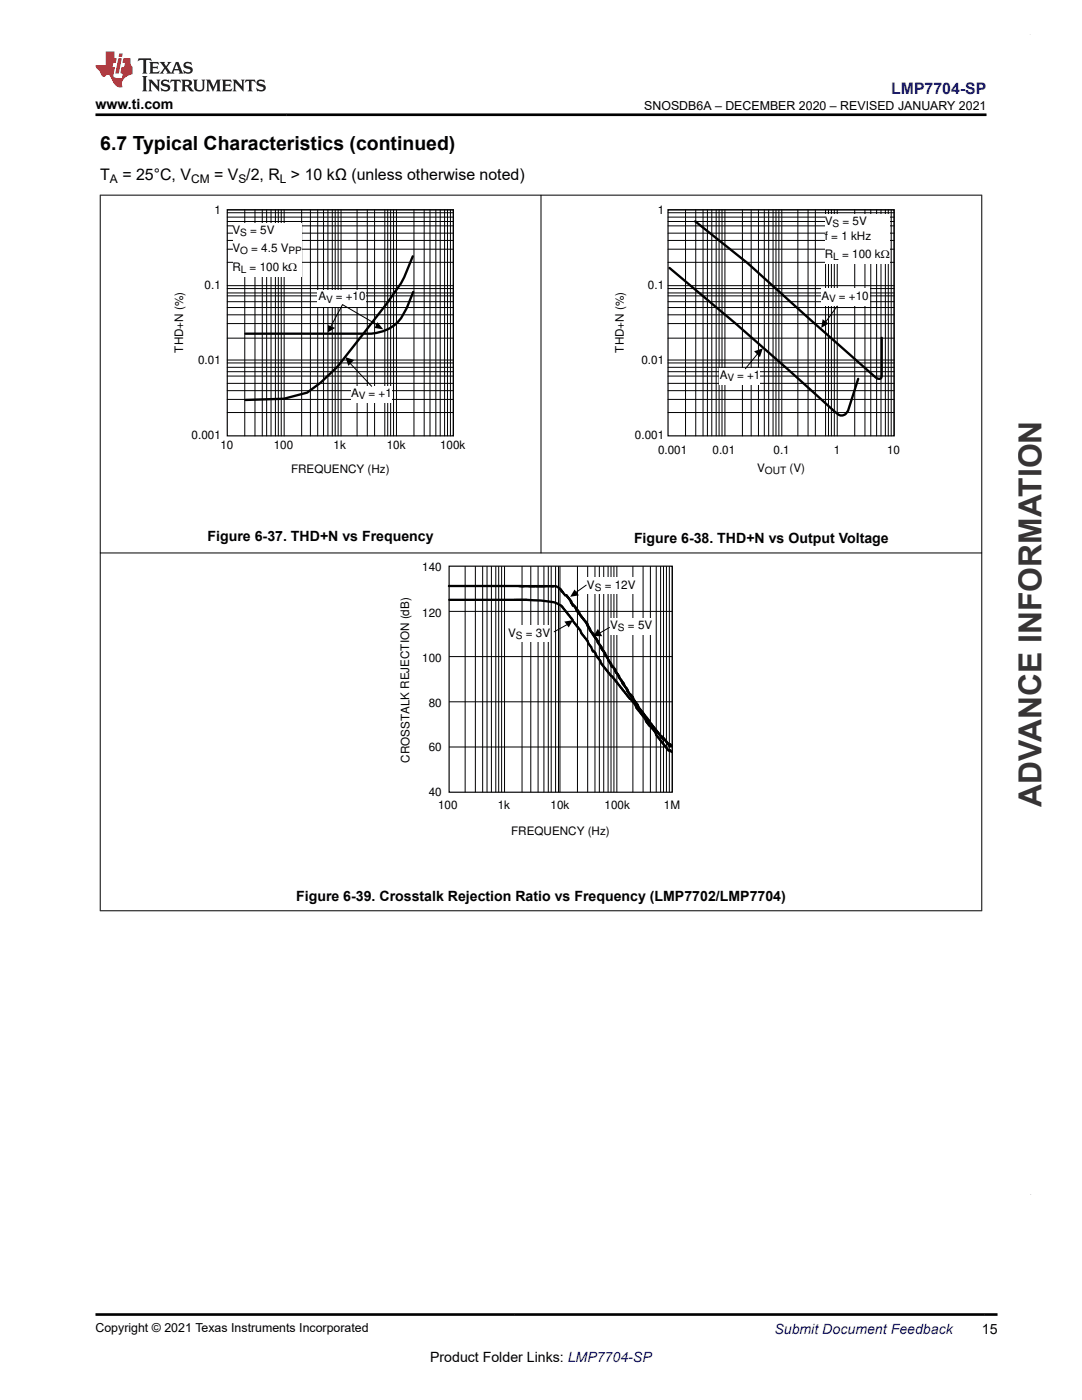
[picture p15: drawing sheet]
<svg xmlns="http://www.w3.org/2000/svg" width="216mm" height="279mm" viewBox="0 0 216 279" stroke-linecap="round" stroke-linejoin="round" font-family="sans-serif">
<defs><g id="words">
<text font-size="6.3" fill="#373435" x="207.8" y="161" transform="rotate(-90 207.8 161)">ADVANCE INFORMATION</text>
<text font-size="3.9" x="20" y="29.9">6.7 Typical Characteristics (continued)</text>
<text font-size="3.2" fill="#00f" x="177.8" y="18.7">LMP7704-SP</text>
<g font-size="3.2">
<text x="20" y="35.8">T</text>
<text x="24.4" y="35.8">= 25°C, V</text>
<text x="42.7" y="35.8">= V /2, R &gt; 10 kΩ (unless otherwise noted)</text>
</g>
<g font-size="2.8">
<text x="19" y="21.8">www.ti.com</text>
<text x="41.4" y="108.1">Figure 6-37. THD+N vs Frequency</text>
<text x="126.5" y="108.4">Figure 6-38. THD+N vs Output Voltage</text>
<text x="59.1" y="179.8">Figure 6-39. Crosstalk Rejection Ratio vs Frequency (LMP7702/LMP7704)</text>
<text x="195.9" y="266.1">15</text>
<text x="85.8" y="271.7">Product Folder Links: LMP7704-SP</text>
</g>
<text font-size="2.8" fill="#00f" x="154.5" y="266.2">Submit Document Feedback</text>
<g font-size="2.5">
<text x="128.5" y="21.9">SNOSDB6A – DECEMBER 2020 – REVISED JANUARY 2021</text>
<text x="19.1" y="265.9">Copyright © 2021 Texas Instruments Incorporated</text>
</g>
<g font-size="2.4">
<text x="21.9" y="36.5">A</text>
<text x="38.1" y="36.5">CM</text>
<text x="47.6" y="36.5">S</text>
<text x="55.9" y="36.5">L</text>
</g>
<g font-size="2.3">
<text x="42.8" y="42.6">1</text>
<text x="46.4" y="46.6">V</text>
<text x="49.9" y="46.6">= 5V</text>
<text x="131.2" y="42.6">1</text>
<text x="164.6" y="44.9">V</text>
<text x="164.6" y="48">f = 1 kHz</text>
<text x="168.1" y="44.9">= 5V</text>
<text x="46.4" y="50.3">V</text>
<text x="50.1" y="50.3">= 4.5 V</text>
<text x="164.6" y="51.5">R</text>
<text x="168" y="51.5">= 100 k:</text>
<text x="40.8" y="57.6">0.1</text>
<text x="46.4" y="54.1">R</text>
<text x="49.8" y="54.1">= 100 k:</text>
<text x="63.5" y="59.9">A</text>
<text x="67" y="59.9">= +10</text>
<text x="129.3" y="57.6">0.1</text>
<text x="163.9" y="59.9">A</text>
<text x="167.4" y="59.9">= +10</text>
<text x="36.5" y="70.4" transform="rotate(-90 36.5 70.4)">THD+N (%)</text>
<text x="124.5" y="70.4" transform="rotate(-90 124.5 70.4)">THD+N (%)</text>
<text x="39.5" y="72.6">0.01</text>
<text x="128" y="72.6">0.01</text>
<text x="143.6" y="75.7">A</text>
<text x="147.1" y="75.7">= +1</text>
<text x="70.1" y="79.2">A</text>
<text x="73.5" y="79.2">= +1</text>
<text x="38.2" y="87.6">0.001</text>
<text x="44" y="89.5">10</text>
<text x="54.6" y="89.6">100</text>
<text x="66.6" y="89.6">1k</text>
<text x="77.2" y="89.6">10k</text>
<text x="87.8" y="89.6">100k</text>
<text x="126.7" y="87.6">0.001</text>
<text x="58.1" y="94.4">FREQUENCY (Hz)</text>
<text x="131.3" y="90.6">0.001</text>
<text x="142.2" y="90.7">0.01</text>
<text x="151.1" y="94.2">V</text>
<text x="154.3" y="90.7">0.1</text>
<text x="157.5" y="94.2">(V)</text>
<text x="166.3" y="90.7">1</text>
<text x="177" y="90.7">10</text>
<text x="84.2" y="113.9">140</text>
<text x="117.1" y="117.5">V</text>
<text x="120.7" y="117.5">= 12V</text>
<text x="84.2" y="123.1">120</text>
<text x="121.8" y="125.5">V</text>
<text x="125.3" y="125.5">= 5V</text>
<text x="101.4" y="127.1">V</text>
<text x="104.9" y="127.1">= 3V</text>
<text x="84.2" y="132.1">100</text>
<text x="85.5" y="141.1">80</text>
<text x="85.5" y="149.9">60</text>
<text x="81.7" y="152.2" transform="rotate(-90 81.7 152.2)">CROSSTALK REJECTION (dB)</text>
<text x="85.5" y="158.8">40</text>
<text x="87.4" y="161.5">100</text>
<text x="99.3" y="161.5">1k</text>
<text x="109.9" y="161.5">10k</text>
<text x="120.6" y="161.5">100k</text>
<text x="132.5" y="161.5">1M</text>
<text x="102" y="166.7">FREQUENCY (Hz)</text>
</g>
<g font-size="2">
<text x="47.9" y="47">S</text>
<text x="166.1" y="45.4">S</text>
<text x="47.9" y="50.8">O</text>
<text x="57.6" y="50.8">PP</text>
<text x="166.3" y="51.9">L</text>
<text x="48" y="54.5">L</text>
<text x="65.1" y="60.4">V</text>
<text x="165.5" y="60.3">V</text>
<text x="145.2" y="76.1">V</text>
<text x="71.6" y="79.7">V</text>
<text x="152.6" y="94.7">OUT</text>
<text x="118.7" y="117.9">S</text>
<text x="123.3" y="126">S</text>
<text x="102.9" y="127.5">S</text>
</g>
</g></defs>
<path d="M82.4 51.2l-1.7 4.1-.7 1.3-2.9 4.1-9.8 12.5-3.4 3.2-2.6 2-4.7 1.2-7.6 .2M82.5 58.3l-1.3 3.1a7.8 7.8 0 0 1-7.1 5.2h-25.1" fill="none" stroke="#000" stroke-width=".47"/>
<g fill="none" stroke="#000" stroke-width=".2">
<path d="M45.3 41.9h45.2v45.1M45.3 59h45.2M45.3 58.5h45.2M45.3 57.6h45.2M45.3 57h45.2M45.3 52.4h45.2M45.3 49.7h45.2M45.3 48h45.2M45.3 46.5h45.2M45.3 45.1h45.2M45.3 44.2h45.2M45.3 43.3h45.2"/>
<path d="M45.3 42.5h45.2M48.8 41.9v45.1M50.9 41.9v45.1M52.3 41.9v45.1M53.2 41.9v45.1M54.1 41.9v45.1M55 41.9v45.1M55.5 41.9v45.1M56.1 41.9v45.1M56.7 41.9v45.1M60.2 41.9v45.1M61.9 41.9v45.1"/>
<path d="M63.4 41.9v45.1M64.6 41.9v45.1M65.4 41.9v45.1M66.3 41.9v45.1M66.9 41.9v45.1M67.5 41.9v45.1M68 41.9v45.1M71.3 41.9v45.1M73.3 41.9v45.1M74.7 41.9v45.1M76.8 41.9v45.1M77.4 41.9v45.1"/>
<path d="M77.9 41.9v45.1M78.5 41.9v45.1M79.1 41.9v45.1M82.6 41.9v45.1M84.6 41.9v45.1M85.8 41.9v45.1M87 41.9v45.1M87.8 41.9v45.1M88.7 41.9v45.1M89.3 41.9v45.1M89.9 41.9v45.1M45.3 79.7h45.2"/>
<path d="M45.3 78h45.2M45.3 76.5h45.2M45.3 75.1h45.2M45.3 74.2h45.2M45.3 73.3h45.2M45.3 72.4h45.2M45.3 71.9h45.2M45.3 67.5h45.2M45.3 64.6h45.2M45.3 62.8h45.2M45.3 61.4h45.2M45.3 60.2h45.2"/>
<path d="M45.3 82.3h45.2"/>
</g>
<path d="M45.3 41.9h45.2v45.1h-45.2z" fill="none" stroke="#000" stroke-width=".23"/>
<g fill="#fff">
<path d="M70.1 77.1h8.1v3.2h-8.1z" fill-rule="evenodd"/>
<path d="M63.4 57.9h9.6v3.2h-9.6z" fill-rule="evenodd"/>
</g>
<path d="M69.8 72.4l4.4 4.7M75.3 64.9l-7-4.1-2.3 4.4" fill="none" stroke="#000" stroke-width=".2"/>
<path d="M65.4 64.9l1.5 .5-1.5 .9zM68.9 71.3l1.8 .6-1.2 1.1zM75.3 64.3l1.2 1.4-1.8-.3z" fill="#000"/>
<path d="M46.5 44.5h13.7v10.8h-13.7z" fill-rule="evenodd" fill="#fff"/>
<g fill="none" stroke="#000" stroke-width=".2">
<path d="M133.3 41.9h45.1v45.1M133.3 59h45.1M133.3 58.5h45.1M133.3 57.6h45.1M133.3 57h45.1M133.3 52.4h45.1M133.3 49.7h45.1M133.3 48h45.1M133.3 46.5h45.1M133.3 45.1h45.1M133.3 44.2h45.1M133.3 43.3h45.1"/>
<path d="M133.3 42.5h45.1M136.8 41.9v45.1M138.8 41.9v45.1M140.3 41.9v45.1M141.2 41.9v45.1M142 41.9v45.1M142.9 41.9v45.1M143.5 41.9v45.1M144.1 41.9v45.1M144.6 41.9v45.1M148.1 41.9v45.1M149.9 41.9v45.1"/>
<path d="M151.3 41.9v45.1M152.5 41.9v45.1M153.4 41.9v45.1M154.3 41.9v45.1M154.8 41.9v45.1M155.4 41.9v45.1M156 41.9v45.1M159.2 41.9v45.1M161.2 41.9v45.1M162.7 41.9v45.1M164.7 41.9v45.1M165.3 41.9v45.1"/>
<path d="M165.9 41.9v45.1M166.5 41.9v45.1M167.1 41.9v45.1M170.6 41.9v45.1M172.6 41.9v45.1M173.8 41.9v45.1M174.9 41.9v45.1M175.8 41.9v45.1M176.7 41.9v45.1M177.2 41.9v45.1M177.8 41.9v45.1M133.3 79.7h45.1"/>
<path d="M133.3 78h45.1M133.3 76.5h45.1M133.3 75.1h45.1M133.3 74.2h45.1M133.3 73.3h45.1M133.3 72.4h45.1M133.3 71.9h45.1M133.3 67.5h45.1M133.3 64.6h45.1M133.3 62.8h45.1M133.3 61.4h45.1M133.3 60.2h45.1"/>
<path d="M133.3 82.3h45.1"/>
</g>
<path d="M133.3 41.9h45.1v45.1h-45.1z" fill="none" stroke="#000" stroke-width=".23"/>
<g fill="#fff">
<path d="M143.5 73.6h8.1v3.2h-8.1z" fill-rule="evenodd"/>
<path d="M163.9 57.6h9.6v3.5h-9.6z" fill-rule="evenodd"/>
</g>
<path d="M151.3 70.4l-2.6 3.2M167.1 61.1l-2.4 3.2" fill="none" stroke="#000" stroke-width=".2"/>
<path d="M150.5 70.1l1.7-.6-.6 1.8zM164.1 63.7l1.2 .9-1.4 .8z" fill="#000"/>
<path d="M164.7 42.7h12.8v9.9h-12.8z" fill-rule="evenodd" fill="#fff"/>
<g fill="none" stroke="#000" stroke-width=".47">
<path d="M133.6 53.5a1033.9 1033.9 0 0 1 33.7 29.3 1.19 1.19 0 0 0 1.5-.2l.4-.6 2-6.4M138.7 44.2l10.5 8.4 25.5 22.7a.65 .65 0 0 0 .7 .3 .65 .65 0 0 0 .5-.5v-7.7M89.6 117h14.4M89.7 119.7l16.7 .1a17.7 17.7 0 0 1 4.7 .6l.9 .5M103.6 117h7.3l.9 .5M111.8 117.6l1 1.2h.2l.7 .9M113.7 119.7l.5 .9M112 120.9l3.8 4.9 .2 .6 1.2 1.5 .3 .6 .5 .6 .3 .9h.3l.2 .3 1.2 2.2 5.7 6.9a3.7 3.7 0 0 1 1.3 1.9l1.7 2.1a3.7 3.7 0 0 0 1.3 1.8l.7 .9 .3 .6 2.4 3.1h.4l.2 .3M114.2 120.6l.4 .3M114.2 120.6l.1 .3h.3M114.6 120.9l.2 .3M114.8 121.2l.7 .9 .3 .6"/>
<path d="M114.8 121.2l.3 .6 .7 .9M115.8 122.7l1.2 1.6M117 124.3l1 1.8M118 126.1l.2 .3M118.2 126.4l.8 1.2M118.2 126.4l.4 .3 .2 .6M119 127.6l.5 .9M119.5 128.5l.5 .6 .2 .6M119.8 128.8l.2 .6 .5 .6M120.5 130l1 1.9 .8 1.2M120.5 130l.5 .9M121.7 132.2l.4 .9h.2"/>
<path d="M122.3 133.1l.5 .6 .2 .6M122.5 133.4l.3 .6 .5 .6M123.3 134.6l.2 .6 1 1.2 .2 .6M123.3 134.6l.4 .9M124 135.8l.2 .6 .5 .6M124.7 137l.5 .6 .2 .6M125 137.3l.2 .6 .5 .6M125.7 138.5l1.5 2.2 .3 .6M125.7 138.5l.6 .6 .2 .6M126.8 140.1l.2 .6 .5 .6M127.5 141.3l.9 1.2M128.4 142.5a4.6 4.6 0 0 0 1.6 2.1"/>
<path d="M128.4 142.5l1.6 2.1M130 144.6l2.4 3h.3M131.9 147h.3l.5 .6M132.7 147.6l.7 1M133.4 148.6h.4l.2 .3h-.5z"/>
</g>
<g fill="none" stroke="#000" stroke-width=".2">
<path d="M92.8 113v45.1M94.9 113v45.1M96.3 113v45.1M97.2 113v45.1M98.1 113v45.1M98.9 113v45.1M99.5 113v45.1M100.1 113v45.1M100.7 113v45.1M104.2 113v45.1M105.9 113v45.1M107.4 113v45.1"/>
<path d="M108.5 113v45.1M109.4 113v45.1M110 113v45.1M110.9 113v45.1M111.4 113v45.1M111.7 113v45.1M115.2 113v45.1M117.3 113v45.1M118.7 113v45.1M119.6 113v45.1M120.5 113v45.1M121.3 113v45.1"/>
<path d="M121.9 113v45.1M122.5 113v45.1M123.1 113v45.1M126.3 113v45.1M128.3 113v45.1M129.8 113v45.1M130.9 113v45.1M131.8 113v45.1M132.4 113v45.1M133 113v45.1M133.6 113v45.1M134.1 113v45.1"/>
<path d="M89.6 131h44.5M89.6 122h44.5M89.6 149.1h44.5M89.6 140.1h44.5"/>
</g>
<path d="M89.6 113h44.5v45.1h-44.5z" fill="none" stroke="#000" stroke-width=".23"/>
<g fill="#fff">
<path d="M101.3 124.9h8.4v3.2h-8.4z" fill-rule="evenodd"/>
<path d="M121.6 123.5h8.5v3.2h-8.5z" fill-rule="evenodd"/>
<path d="M117 115.3h9.9v3.2h-9.9z" fill-rule="evenodd"/>
</g>
<path d="M19.9 38.9h176.1M20 38.9v142.9M107.9 38.9v71.5M195.9 38.9v142.9M19.9 110.4h176.1M117 116.8l-2.1 1.4M113.2 124.6l-2.6 1.5M121.6 125.2l-2 1.2M19.9 181.8h176.1" fill="none" stroke="#000" stroke-width=".2"/>
<path d="M114.6 117.6l.9 1.2-1.7 .3zM112.6 124.1l1.8-.3-.9 1.4zM119.3 125.5l.9 1.5h-1.8z" fill="#000"/>
<path d="M27.7 11.6l-.2 .6 .5-.2h.6v.1v2.2l-.2 .4h1l-.2-.4v-2.2v-.1h.5l.5 .2-.1-.6zM29.8 12.4l.2 .3v1.6l-.2 .4h1.9l.1-.6a1.08 1.08 0 0 1-1.3 .2v-.7h.6l.4 .2v-.7l-.4 .2h-.6v-.5l.2-.2a1 1 0 0 1 1 .3l-.1-.5zM31.8 12.4l1 1.1-1 1.2h.9l-.2-.2 .4-.8 .5 .8-.2 .2h1.6l-.2-.2 .1-.5h1l.1 .5-.1 .2h.9l-.2-.4-.8-1.9h-.5l-1 2.1-.8-1.1 .9-1h-.8l.2 .2-.5 .6-.3-.6 .1-.2zM35.2 12.8l.4 1h-.8zM36.8 12.5a.65 .65 0 0 0-.2 .7 .65 .65 0 0 0 .6 .5l.7 .1 .1 .3a.79 .79 0 0 1-.7 .4 .79 .79 0 0 1-.7-.5l.1 .7 .2-.1a.93 .93 0 0 0 1.1 0 .93 .93 0 0 0 .4-.9 1.46 1.46 0 0 0-1.2-.6l-.1-.3a1.09 1.09 0 0 1 1.2 .2l-.2-.6-.1 .1-.6-.2zM28.4 15.2l.2 .4v2.2l-.2 .4h1l-.2-.4v-2.2l.2-.4zM29.6 15.9l.2 .4v1.5l-.2 .4h.8l-.3-.4v-1.3l1.7 1.8v-2l.2-.4h-.8l.2 .2 .1 1.1-1.2-1.3zM32.3 16a.65 .65 0 0 0-.2 .8 .65 .65 0 0 0 .7 .4l.6 .2 .1 .2a.79 .79 0 0 1-.7 .4 .79 .79 0 0 1-.7-.5l.1 .7 .2-.1a.93 .93 0 0 0 1.1 .1 .93 .93 0 0 0 .4-1 1.46 1.46 0 0 0-1.2-.5l-.1-.4a1.09 1.09 0 0 1 1.2 .2l-.2-.6-.1 .1-.6-.1zM34.1 15.9l-.1 .6a.63 .63 0 0 1 .7-.3l.1 1.6-.3 .4h1l-.2-.4v-1.6a.66 .66 0 0 1 .8 .3l-.1-.6zM36.2 15.9l.2 .4v1.5l-.2 .4h.9l-.2-.2v-.7h.5l.1 .2a.79 .79 0 0 0 1.2 .6l-1-.9a.61 .61 0 0 0 .6-.6 .61 .61 0 0 0-.5-.7zM36.9 16.2h.2a.47 .47 0 0 1 .5 .1 .47 .47 0 0 1 .1 .5l-.2 .1-.6 .1zM38.5 15.9l.2 .2a2.27 2.27 0 0 0 .4 2 1.04 1.04 0 0 0 1.7-.7v-1.3l.2-.2h-.8l.2 .4v1.1a.6 .6 0 0 1-.6 .6 .6 .6 0 0 1-.6-.6v-1.1l.3-.4zM41.1 15.9l.2 .4v1.5l-.2 .4h.7l-.2-.4v-1.4l.9 1.9 .8-1.9v1.4l-.2 .4h1l-.3-.4v-1.5l.3-.4h-.8l-.7 1.5-.7-1.5zM44.3 15.9l.2 .4v1.5l-.2 .4h1.9l.1-.6a1.09 1.09 0 0 1-1.3 .2v-.7h.6l.4 .2v-.6l-.4 .2h-.6v-.6l.2-.1a1.01 1.01 0 0 1 1 .3l-.1-.6zM46.4 15.9l.3 .4v1.5l-.3 .4h.8l-.2-.4v-1.3l1.6 1.8v-2l.2-.4h-.7l.2 .2v1.1l-1.2-1.3zM49 15.9l-.1 .6a.63 .63 0 0 1 .8-.3v1.6l-.3 .4h1l-.2-.4v-1.6a.66 .66 0 0 1 .8 .3l-.1-.6zM51.4 16a.65 .65 0 0 0-.2 .8 .65 .65 0 0 0 .6 .4l.6 .2 .2 .2a.79 .79 0 0 1-.8 .4 .79 .79 0 0 1-.6-.5l.1 .7 .2-.1a.93 .93 0 0 0 1 .1 .93 .93 0 0 0 .5-1 1.46 1.46 0 0 0-1.3-.5l-.1-.4a1.09 1.09 0 0 1 1.3 .2l-.2-.6-.2 .1-.5-.1z" fill="#231f20"/>
<path d="M21.1 10.3v2.7h-2v.4l.9 1a.95 .95 0 0 0 .9 .9 .59 .59 0 0 1 .6-.4 .59 .59 0 0 1 .5 .3l.4 .8a1.59 1.59 0 0 0 2.1 1.4 1.61 1.61 0 0 1 1-2.3l1-.3-.1-1.5a1.59 1.59 0 0 1-.4-1.7h-1.4l-.2 .9h.5l-.1 .9h-.5l-.2 .9v.3l.4 .1-.2 .9h-.6a.73 .73 0 0 1-1.1-.7l.3-1.5h-.5l.2-.9h.5l.2-.9h-.5v-1.3zM23.6 11.6l-.6 3.1h.7l.6-3.1zM23.8 10.7l-.1 .6h.7l.1-.6z" fill="#ed1c24"/>
<path d="M19 22.9h177.8M19 262.3h180" fill="none" stroke="#000" stroke-width=".53"/>
<path d="M205.6 6.9h.1" fill="none" stroke="#373435" stroke-width=".2"/>
<use href="#words"/>
</svg>
